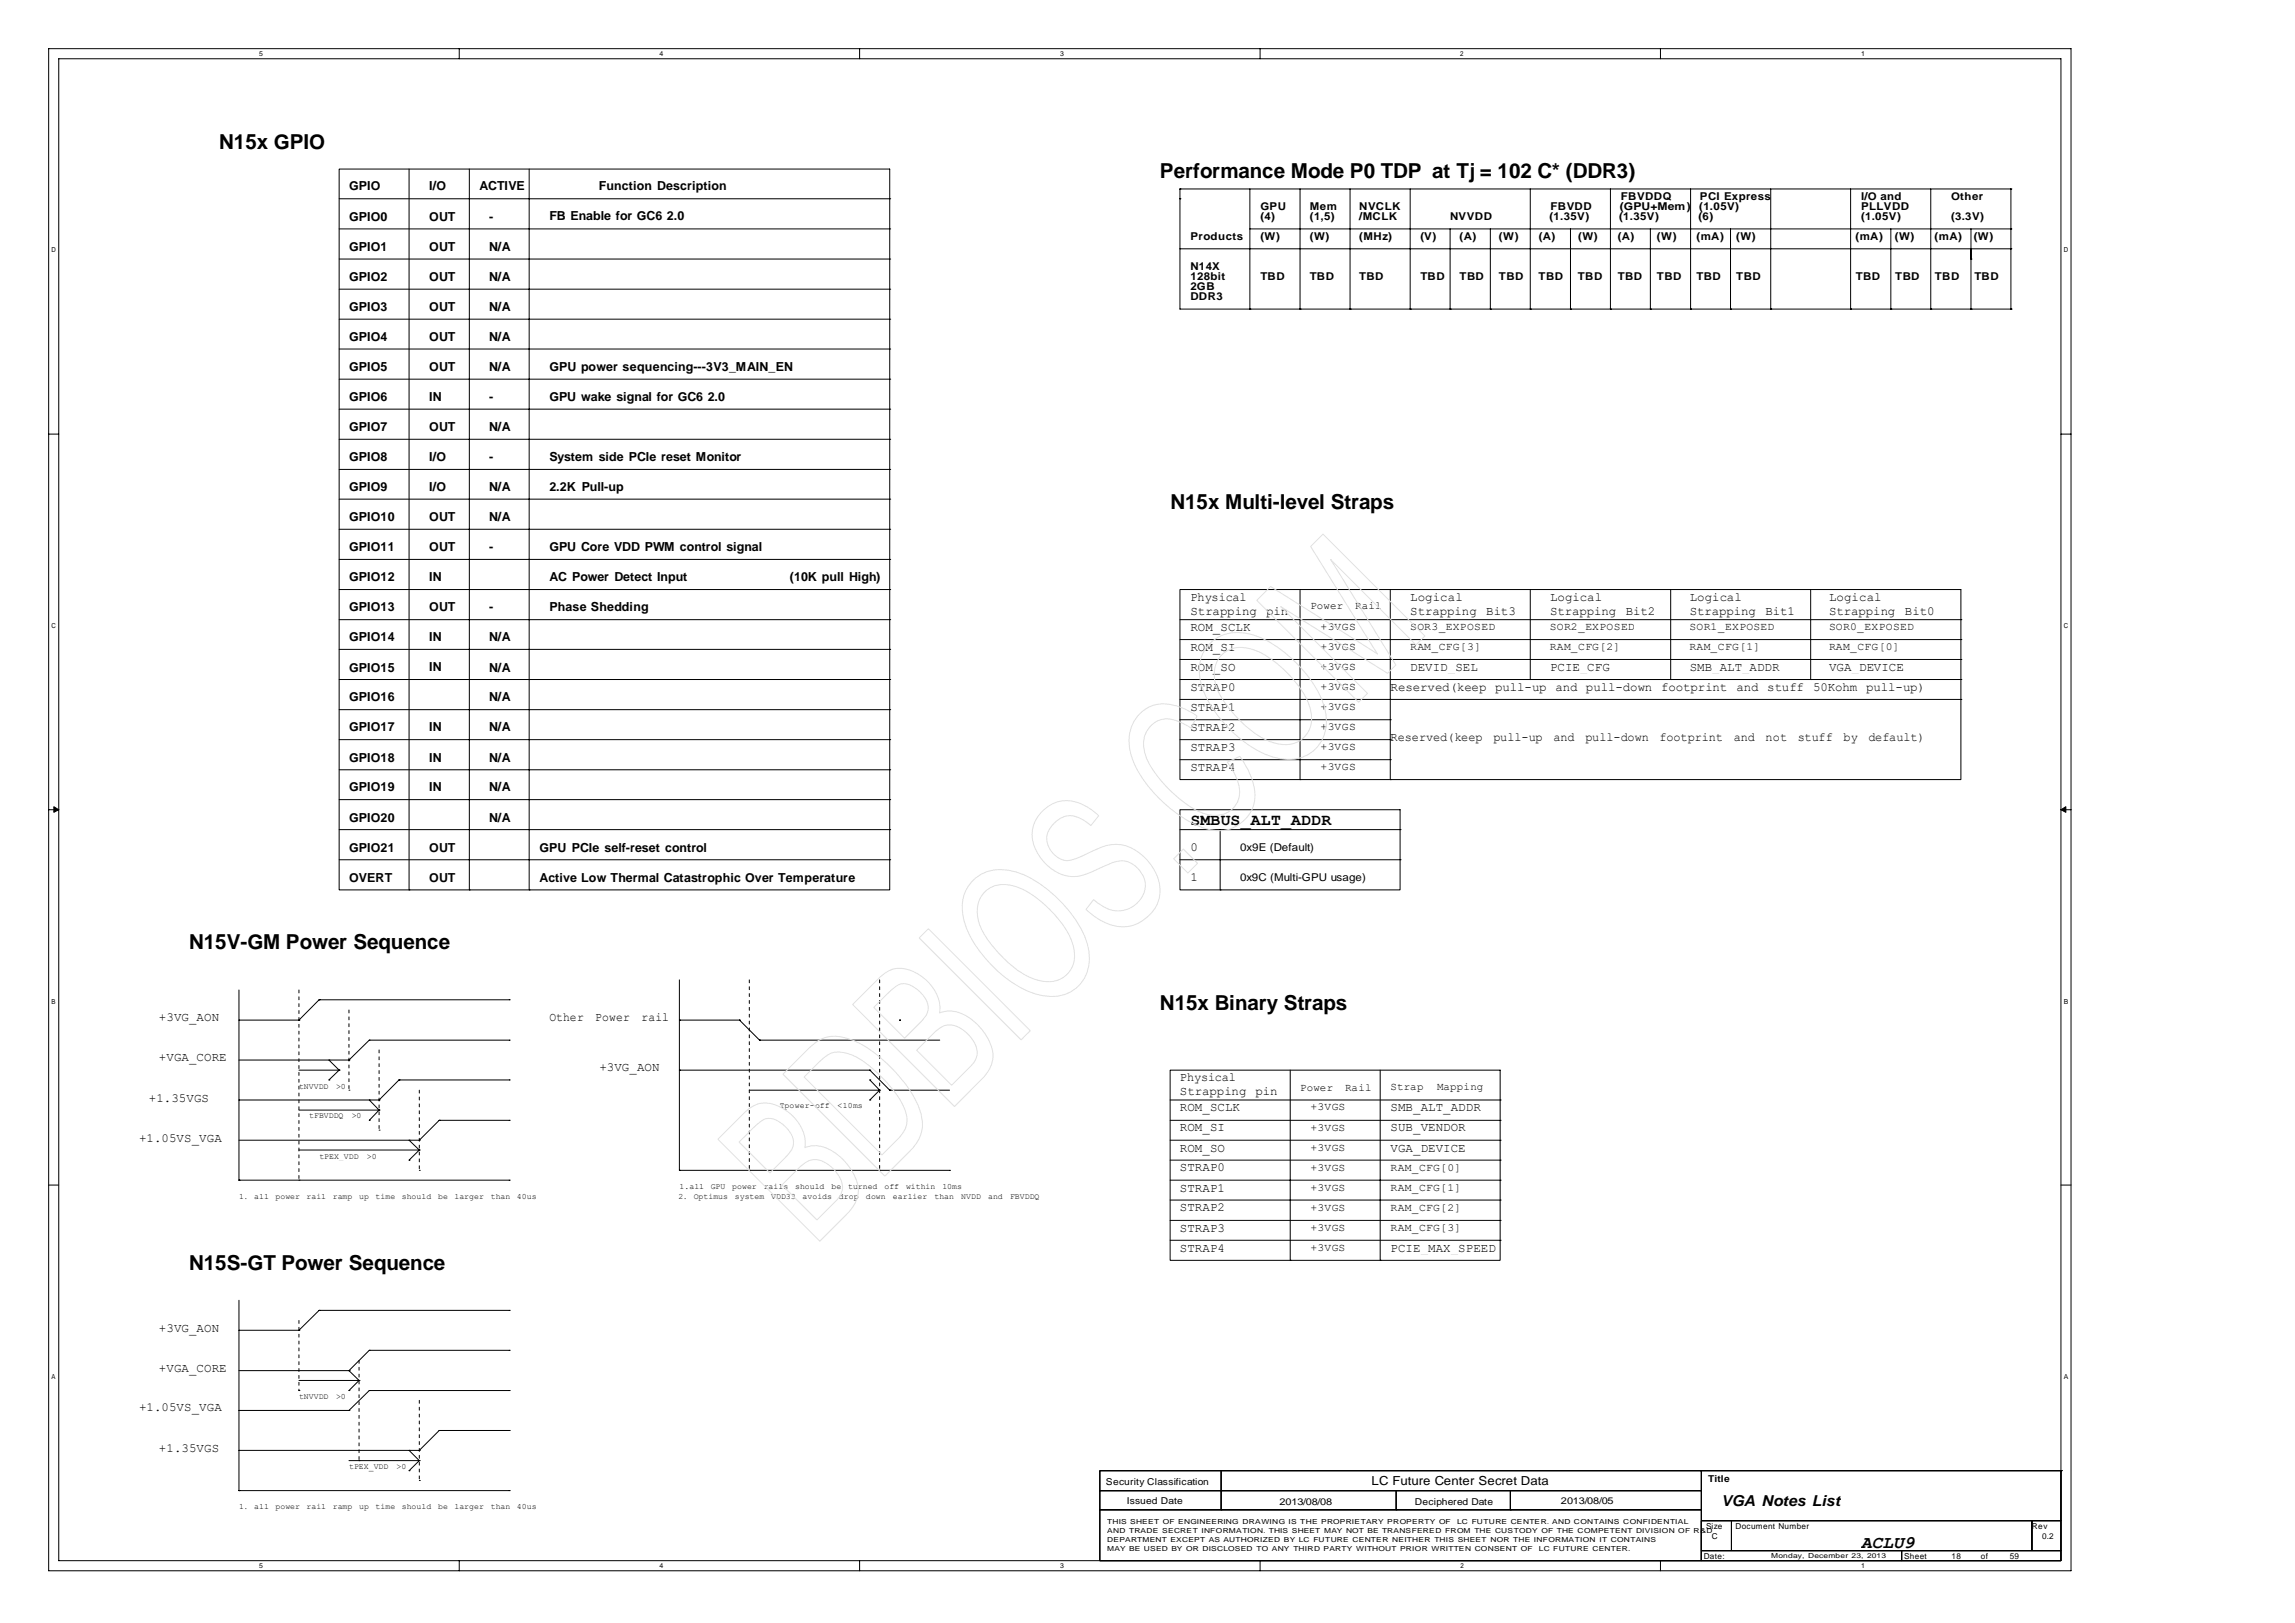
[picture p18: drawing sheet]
<svg xmlns="http://www.w3.org/2000/svg" width="297mm" height="210mm" viewBox="0 0 297 210" stroke-linecap="round" stroke-linejoin="round" font-family="sans-serif">
<defs><g id="words">
<g font-size="2.7">
<text x="28.4" y="19.2">N15x GPIO</text>
<text x="150.1" y="23">Performance Mode P0 TDP at Tj = 102 C* (DDR3)</text>
<text x="151.5" y="65.8">N15x Multi-level Straps</text>
<text x="24.5" y="122.8">N15V-GM Power Sequence</text>
<text x="150.1" y="130.7">N15x Binary Straps</text>
<text x="24.5" y="164.2">N15S-GT Power Sequence</text>
</g>
<text font-size="2.3" x="240.8" y="200.3">ACLU9</text>
<text font-size="2.1" x="154" y="106.7">SMBUS_ALT_ADDR</text>
<text font-size="1.9" x="222.7" y="194.8">VGA Notes List</text>
<g font-size="1.6">
<text x="45.2" y="24.6">GPIO</text>
<text x="45.2" y="28.6">GPIO0</text>
<text x="55.5" y="24.6">I/O</text>
<text x="55.5" y="28.6">OUT</text>
<text x="62" y="24.6">ACTIVE</text>
<text x="63.3" y="28.5">-</text>
<text x="71.1" y="28.5">FB Enable for GC6</text>
<text x="77.5" y="24.6">Function Description</text>
<text x="86.3" y="28.5">2.0</text>
<text x="45.2" y="32.5">GPIO1</text>
<text x="55.5" y="32.5">OUT</text>
<text x="63.3" y="32.5">N/A</text>
<text x="45.2" y="36.3">GPIO2</text>
<text x="45.2" y="40.2">GPIO3</text>
<text x="55.5" y="36.3">OUT</text>
<text x="55.5" y="40.2">OUT</text>
<text x="63.3" y="36.3">N/A</text>
<text x="63.3" y="40.2">N/A</text>
<text x="45.2" y="44.1">GPIO4</text>
<text x="45.2" y="48">GPIO5</text>
<text x="55.5" y="44.1">OUT</text>
<text x="55.5" y="48">OUT</text>
<text x="63.3" y="44.1">N/A</text>
<text x="63.3" y="48">N/A</text>
<text x="71.1" y="48">GPU power sequencing---3V3_MAIN_EN</text>
<text x="45.2" y="51.9">GPIO6</text>
<text x="55.5" y="51.9">IN</text>
<text x="63.3" y="51.9">-</text>
<text x="71.1" y="51.9">GPU wake signal for GC6</text>
<text x="91.6" y="51.9">2.0</text>
<text x="45.2" y="55.8">GPIO7</text>
<text x="45.2" y="59.6">GPIO8</text>
<text x="55.5" y="55.8">OUT</text>
<text x="55.5" y="59.6">I/O</text>
<text x="63.3" y="55.8">N/A</text>
<text x="63.3" y="59.6">-</text>
<text x="71.1" y="59.6">System side PCIe reset Monitor</text>
<text x="45.2" y="63.6">GPIO9</text>
<text x="55.5" y="63.6">I/O</text>
<text x="63.3" y="63.6">N/A</text>
<text x="71.1" y="63.5">2.2K Pull-up</text>
<text x="45.2" y="67.5">GPIO10</text>
<text x="45.2" y="71.3">GPIO11</text>
<text x="55.5" y="67.5">OUT</text>
<text x="55.5" y="71.3">OUT</text>
<text x="63.3" y="67.5">N/A</text>
<text x="63.3" y="71.3">-</text>
<text x="71.1" y="71.3">GPU Core VDD PWM control signal</text>
<text x="45.2" y="75.2">GPIO12</text>
<text x="55.5" y="75.2">IN</text>
<text x="71.1" y="75.2">AC Power Detect Input</text>
<text x="102.2" y="75.2">(10K pull High)</text>
<text x="154" y="77.7">Physical</text>
<text x="182.5" y="77.7">Logical</text>
<text x="200.6" y="77.7">Logical</text>
<text x="218.6" y="77.7">Logical</text>
<text x="236.7" y="77.7">Logical</text>
<text x="45.2" y="79.1">GPIO13</text>
<text x="45.2" y="83">GPIO14</text>
<text x="55.5" y="79.1">OUT</text>
<text x="55.5" y="83">IN</text>
<text x="63.3" y="79.1">-</text>
<text x="63.3" y="83">N/A</text>
<text x="71.1" y="79.1">Phase Shedding</text>
<text x="154" y="79.5">Strapping</text>
<text x="154" y="81.6">ROM_SCLK</text>
<text x="163.9" y="79.5">pin</text>
<text x="182.5" y="79.5">Strapping</text>
<text x="192.3" y="79.5">Bit3</text>
<text x="200.6" y="79.5">Strapping</text>
<text x="210.4" y="79.5">Bit2</text>
<text x="218.6" y="79.5">Strapping</text>
<text x="228.5" y="79.5">Bit1</text>
<text x="236.7" y="79.5">Strapping</text>
<text x="246.5" y="79.5">Bit0</text>
<text x="45.2" y="86.9">GPIO15</text>
<text x="55.5" y="86.8">IN</text>
<text x="63.3" y="86.9">N/A</text>
<text x="154" y="84.2">ROM_SI</text>
<text x="154" y="86.8">ROM_SO</text>
<text x="154" y="89.4">STRAP0</text>
<text x="179.9" y="89.3">Reserved(keep pull-up</text>
<text x="182.5" y="86.8">DEVID_SEL</text>
<text x="200.6" y="86.8">PCIE_CFG</text>
<text x="201.3" y="89.3">and pull-down</text>
<text x="215" y="89.3">footprint</text>
<text x="218.6" y="86.8">SMB_ALT_ADDR</text>
<text x="224.7" y="89.3">and stuff</text>
<text x="234.6" y="89.3">50Kohm pull-up)</text>
<text x="236.7" y="86.8">VGA_DEVICE</text>
<text x="45.2" y="90.7">GPIO16</text>
<text x="45.2" y="94.6">GPIO17</text>
<text x="55.5" y="94.6">IN</text>
<text x="63.3" y="90.7">N/A</text>
<text x="63.3" y="94.6">N/A</text>
<text x="154" y="91.9">STRAP1</text>
<text x="154" y="94.6">STRAP2</text>
<text x="179.9" y="95.9">Reserved(keep</text>
<text x="193.2" y="95.9">pull-up</text>
<text x="201" y="95.9">and</text>
<text x="205.1" y="95.9">pull-down</text>
<text x="214.7" y="95.9">footprint</text>
<text x="224.4" y="95.9">and</text>
<text x="228.5" y="95.9">not</text>
<text x="232.6" y="95.9">stuff</text>
<text x="238.5" y="95.9">by</text>
<text x="241.8" y="95.9">default)</text>
<text x="45.2" y="98.5">GPIO18</text>
<text x="55.5" y="98.5">IN</text>
<text x="63.3" y="98.5">N/A</text>
<text x="154" y="97.1">STRAP3</text>
<text x="154" y="99.8">STRAP4</text>
<text x="45.2" y="102.4">GPIO19</text>
<text x="45.2" y="106.3">GPIO20</text>
<text x="55.5" y="102.4">IN</text>
<text x="63.3" y="102.4">N/A</text>
<text x="63.3" y="106.3">N/A</text>
<text x="45.2" y="110.2">GPIO21</text>
<text x="55.5" y="110.2">OUT</text>
<text x="69.8" y="110.2">GPU PCIe self-reset control</text>
<text x="154" y="110.1">0</text>
<text x="45.2" y="114.1">OVERT</text>
<text x="55.5" y="114.1">OUT</text>
<text x="69.8" y="114.1">Active Low Thermal Catastrophic Over Temperature</text>
<text x="154" y="114">1</text>
<text x="20.6" y="132.1">+3VG_AON</text>
<text x="20.6" y="137.3">+VGA_CORE</text>
<text x="71.1" y="132.1">Other</text>
<text x="77" y="132.1">Power</text>
<text x="83" y="132.1">rail</text>
<text x="19.3" y="142.5">+1.35VGS</text>
<text x="77.6" y="138.6">+3VG_AON</text>
<text x="152.7" y="139.9">Physical</text>
<text x="152.7" y="141.7">Strapping</text>
<text x="152.7" y="143.8">ROM_SCLK</text>
<text x="162.5" y="141.7">pin</text>
<text x="179.9" y="143.8">SMB_ALT_ADDR</text>
<text x="18" y="147.7">+1.05VS_VGA</text>
<text x="152.7" y="146.4">ROM_SI</text>
<text x="152.7" y="149">ROM_SO</text>
<text x="179.9" y="146.4">SUB_VENDOR</text>
<text x="179.9" y="149">VGA_DEVICE</text>
<text x="152.7" y="151.5">STRAP0</text>
<text x="152.7" y="154.2">STRAP1</text>
<text x="152.7" y="156.7">STRAP2</text>
<text x="152.7" y="159.4">STRAP3</text>
<text x="152.7" y="162">STRAP4</text>
<text x="179.9" y="162">PCIE_MAX_SPEED</text>
<text x="20.6" y="172.3">+3VG_AON</text>
<text x="20.6" y="177.5">+VGA_CORE</text>
<text x="18" y="182.6">+1.05VS_VGA</text>
<text x="20.6" y="187.9">+1.35VGS</text>
<text x="177.5" y="192.2">LC Future Center Secret Data</text>
</g>
<g font-size="1.4">
<text x="163.1" y="27.1">GPU</text>
<text x="163.1" y="28.4">(4)</text>
<text x="169.5" y="27.1">Mem</text>
<text x="169.5" y="28.4">(1,5)</text>
<text x="175.9" y="27.1">NVCLK</text>
<text x="175.9" y="28.4">/MCLK</text>
<text x="187.6" y="28.5">NVVDD</text>
<text x="200.5" y="28.5">(1.35V)</text>
<text x="200.6" y="27.1">FBVDD</text>
<text x="209.5" y="28.5">(1.35V)</text>
<text x="209.6" y="27.1">(GPU+Mem)</text>
<text x="209.7" y="25.9">FBVDDQ</text>
<text x="219.8" y="28.5">(6)</text>
<text x="219.9" y="27.1">(1.05V)</text>
<text x="220" y="25.9">PCI Express</text>
<text x="240.8" y="25.9">I/O and</text>
<text x="240.8" y="27.1">PLLVDD</text>
<text x="240.8" y="28.5">(1.05V)</text>
<text x="252.5" y="25.9">Other</text>
<text x="252.5" y="28.4">(3.3V)</text>
<text x="154" y="31">Products</text>
<text x="154" y="34.9">N14X</text>
<text x="163.1" y="31">(W)</text>
<text x="169.5" y="31">(W)</text>
<text x="175.9" y="31">(MHz)</text>
<text x="183.8" y="31">(V)</text>
<text x="188.9" y="31">(A)</text>
<text x="194" y="31">(W)</text>
<text x="199.1" y="31">(A)</text>
<text x="204.2" y="31">(W)</text>
<text x="209.3" y="31">(A)</text>
<text x="214.4" y="31">(W)</text>
<text x="219.5" y="31">(mA)</text>
<text x="224.7" y="31">(W)</text>
<text x="240.1" y="31">(mA)</text>
<text x="245.2" y="31">(W)</text>
<text x="250.3" y="31">(mA)</text>
<text x="255.4" y="31">(W)</text>
<text x="154" y="36.2">128bit</text>
<text x="154" y="37.5">2GB</text>
<text x="154" y="38.8">DDR3</text>
<text x="163.1" y="36.3">TBD</text>
<text x="169.5" y="36.3">TBD</text>
<text x="175.9" y="36.3">TBD</text>
<text x="183.8" y="36.3">TBD</text>
<text x="188.9" y="36.3">TBD</text>
<text x="194" y="36.3">TBD</text>
<text x="199.1" y="36.3">TBD</text>
<text x="204.2" y="36.3">TBD</text>
<text x="209.3" y="36.3">TBD</text>
<text x="214.4" y="36.3">TBD</text>
<text x="219.5" y="36.3">TBD</text>
<text x="224.7" y="36.3">TBD</text>
<text x="240.1" y="36.3">TBD</text>
<text x="245.2" y="36.3">TBD</text>
<text x="250.4" y="36.3">TBD</text>
<text x="255.5" y="36.3">TBD</text>
<text x="169.6" y="78.8">Power</text>
<text x="170.9" y="81.5">+3VGS</text>
<text x="175.4" y="78.8">Rail</text>
<text x="182.5" y="81.5">SOR3_EXPOSED</text>
<text x="200.5" y="81.5">SOR2_EXPOSED</text>
<text x="218.6" y="81.5">SOR1_EXPOSED</text>
<text x="236.7" y="81.5">SOR0_EXPOSED</text>
<text x="170.9" y="84.1">+3VGS</text>
<text x="170.9" y="86.7">+3VGS</text>
<text x="170.9" y="89.3">+3VGS</text>
<text x="182.5" y="84.1">RAM_CFG[3]</text>
<text x="200.5" y="84.1">RAM_CFG[2]</text>
<text x="218.6" y="84.1">RAM_CFG[1]</text>
<text x="236.7" y="84.1">RAM_CFG[0]</text>
<text x="170.9" y="91.8">+3VGS</text>
<text x="170.9" y="94.5">+3VGS</text>
<text x="170.9" y="97">+3VGS</text>
<text x="170.9" y="99.6">+3VGS</text>
<text x="160.5" y="110">0x9E (Default)</text>
<text x="160.5" y="114">0x9C (Multi-GPU usage)</text>
<text x="168.3" y="141.1">Power</text>
<text x="169.6" y="143.7">+3VGS</text>
<text x="174.1" y="141.1">Rail</text>
<text x="179.9" y="141.1">Strap</text>
<text x="186" y="141.1">Mapping</text>
<text x="169.6" y="146.3">+3VGS</text>
<text x="169.6" y="148.9">+3VGS</text>
<text x="169.6" y="151.5">+3VGS</text>
<text x="169.6" y="154">+3VGS</text>
<text x="179.9" y="151.5">RAM_CFG[0]</text>
<text x="179.9" y="154">RAM_CFG[1]</text>
<text x="169.6" y="156.6">+3VGS</text>
<text x="169.6" y="159.3">+3VGS</text>
<text x="169.6" y="161.8">+3VGS</text>
<text x="179.9" y="156.6">RAM_CFG[2]</text>
<text x="179.9" y="159.3">RAM_CFG[3]</text>
</g>
<g font-size="1.2">
<text x="221" y="191.7">Title</text>
<text x="143.1" y="192.1">Security Classification</text>
<text x="145.8" y="194.6">Issued Date</text>
<text x="165.5" y="194.6">2013/08/08</text>
<text x="183.1" y="194.6">Deciphered Date</text>
<text x="202" y="194.6">2013/08/05</text>
</g>
<g font-size="1.1">
<text x="38.7" y="140.8">tNVVDD</text>
<text x="43.5" y="140.8">&gt;0</text>
<text x="100.9" y="143.4">Tpower-off</text>
<text x="108.4" y="143.4">&lt;10ms</text>
<text x="40" y="144.7">tFBVDDQ</text>
<text x="41.3" y="149.9">tPEX_VDD</text>
<text x="45.5" y="144.7">&gt;0</text>
<text x="47.5" y="149.9">&gt;0</text>
<text x="31" y="155.1">1.</text>
<text x="32.9" y="155.1">all</text>
<text x="35.7" y="155.1">power</text>
<text x="39.7" y="155.1">rail</text>
<text x="43.1" y="155.1">ramp</text>
<text x="46.5" y="155.1">up</text>
<text x="48.6" y="155.1">time</text>
<text x="52" y="155.1">should</text>
<text x="56.7" y="155.1">be</text>
<text x="58.8" y="155.1">larger</text>
<text x="63.5" y="155.1">than</text>
<text x="66.9" y="155.1">40us</text>
<text x="87.8" y="155.1">2.</text>
<text x="87.9" y="153.8">1.all</text>
<text x="89.8" y="155.1">Optimus</text>
<text x="92" y="153.8">GPU</text>
<text x="94.8" y="153.8">power</text>
<text x="95.1" y="155.1">system</text>
<text x="98.8" y="153.8">rails</text>
<text x="99.8" y="155.1">VDD33</text>
<text x="102.9" y="153.8">should</text>
<text x="103.9" y="155.1">avoids</text>
<text x="107.6" y="153.8">be</text>
<text x="108.6" y="155.1">drop</text>
<text x="109.7" y="153.8">turned</text>
<text x="112" y="155.1">down</text>
<text x="114.4" y="153.8">off</text>
<text x="115.5" y="155.1">earlier</text>
<text x="117.2" y="153.8">within</text>
<text x="120.9" y="155.1">than</text>
<text x="121.9" y="153.8">10ms</text>
<text x="124.4" y="155.1">NVDD</text>
<text x="127.9" y="155.1">and</text>
<text x="130.7" y="155.1">FBVDDQ</text>
<text x="38.7" y="181">tNVVDD</text>
<text x="43.5" y="181">&gt;0</text>
<text x="45.2" y="190.1">tPEX_VDD</text>
<text x="51.3" y="190.1">&gt;0</text>
<text x="31" y="195.2">1.</text>
<text x="32.9" y="195.2">all</text>
<text x="35.7" y="195.2">power</text>
<text x="39.7" y="195.2">rail</text>
<text x="43.1" y="195.2">ramp</text>
<text x="46.5" y="195.2">up</text>
<text x="48.6" y="195.2">time</text>
<text x="52" y="195.2">should</text>
<text x="56.7" y="195.2">be</text>
<text x="58.8" y="195.2">larger</text>
<text x="63.5" y="195.2">than</text>
<text x="66.9" y="195.2">40us</text>
<text x="220.8" y="197.9">Size</text>
<text x="224.6" y="197.9">Document Number</text>
<text x="262.9" y="197.9">Rev</text>
<text x="220.5" y="201.7">Date:</text>
<text x="221.5" y="199.1">C</text>
<text x="246.4" y="201.7">Sheet</text>
<text x="252.5" y="201.7">18</text>
<text x="256.3" y="201.7">of</text>
<text x="260.1" y="201.7">59</text>
<text x="264.2" y="199.1">0.2</text>
</g>
<g font-size=".9">
<text x="33.5" y="7.2">5</text>
<text x="85.3" y="7.2">4</text>
<text x="137.2" y="7.2">3</text>
<text x="189" y="7.3">2</text>
<text x="240.8" y="7.2">1</text>
<text x="6.6" y="32.6">D</text>
<text x="267" y="32.6">D</text>
<text x="6.6" y="81.2">C</text>
<text x="267" y="81.2">C</text>
<text x="6.6" y="129.9">B</text>
<text x="267" y="129.9">B</text>
<text x="6.6" y="178.4">A</text>
<text x="267" y="178.4">A</text>
<text x="143.3" y="197.1">THIS SHEET OF ENGINEERING DRAWING IS THE PROPRIETARY PROPERTY OF</text>
<text x="188.5" y="197.1">LC FUTURE CENTER. AND CONTAINS CONFIDENTIAL</text>
<text x="33.5" y="202.9">5</text>
<text x="85.3" y="202.9">4</text>
<text x="137.2" y="202.9">3</text>
<text x="143.3" y="198.3">AND TRADE SECRET INFORMATION. THIS SHEET MAY NOT BE TRANSFERED FROM THE CUSTODY OF THE COMPETENT DIVISION OF R&amp;D</text>
<text x="143.3" y="199.5">DEPARTMENT EXCEPT AS AUTHORIZED BY LC FUTURE CENTER NEITHER THIS SHEET NOR THE INFORMATION IT CONTAINS</text>
<text x="143.3" y="200.7">MAY BE USED BY OR DISCLOSED TO ANY THIRD PARTY WITHOUT PRIOR WRITTEN CONSENT OF</text>
<text x="189" y="202.9">2</text>
<text x="199.1" y="200.7">LC FUTURE CENTER.</text>
<text x="229.2" y="201.5">Monday, December 23, 2013</text>
<text x="240.8" y="202.9">1</text>
</g>
</g></defs>
<g fill="none" stroke="#000" stroke-width=".13">
<path d="M6.3 6.3h261.7v196.9h-261.7zM7.6 7.6h259.1v194.3h-259.1zM59.4 6.3v1.3M111.2 6.3v1.3M163.1 6.3v1.3M214.9 6.3v1.3M43.9 21.9h71.2v93.2h-71.2zM43.9 37.4h71.2M43.9 33.5h71.2M43.9 29.6h71.2M43.9 25.7h71.2M52.9 21.9v93.2"/>
<path d="M60.7 21.9v93.2M68.5 21.9v93.2M115.1 37.4h.1M115.1 33.5h.1M115.1 29.6h.1M115.1 25.7h.1M152.7 24.4h.1M152.7 25.7h.1M152.7 32.2h107.5M152.7 24.4v15.6h107.5M152.7 24.4h107.5M161.7 40h.1"/>
<path d="M161.7 29.6h98.5M161.7 24.4v15.6M168.2 40h.1M168.2 24.4v15.6M174.7 40h.1M174.7 24.4v15.6M182.5 40h.1M182.5 24.4v15.6M187.6 40h.1M187.6 29.6v10.4M192.8 40h.1M192.8 29.6v10.4"/>
<path d="M198 40h.1M198 24.4v15.6M203.2 40h.1M203.2 29.6v10.4M208.4 40h.1M208.4 24.4v15.6M213.6 40h.1M213.6 29.6v10.4M218.8 40h.1M218.8 24.4v15.6M223.9 40h.1M223.9 29.6v10.4"/>
<path d="M229.1 40h.1M229.1 24.4v15.6M239.5 40h.1M239.5 24.4v15.6M244.7 40h.1M244.7 29.6v10.4M249.8 40h.1M249.8 24.4v15.6M255 33.5h.1M255 40h.1M255 29.6v10.4M260.2 32.2h.1"/>
<path d="M260.2 40h.1M260.2 24.4h.1M260.2 29.6h.1M260.2 24.4v15.6M6.3 56.2h1.3M43.9 56.8h71.2M43.9 52.9h71.2M43.9 49.1h71.2M43.9 45.2h71.2M43.9 41.3h71.2M115.1 56.8h.1M115.1 52.9h.1"/>
<path d="M115.1 49.1h.1M115.1 45.2h.1M115.1 41.3h.1M266.7 56.2h1.3M43.9 76.3h71.2M43.9 72.4h71.2M43.9 68.5h71.2M43.9 64.6h71.2M43.9 60.7h71.2M115.1 76.3h.1M115.1 72.4h.1M115.1 68.5h.1"/>
<path d="M115.1 64.6h.1M115.1 60.7h.1M152.7 76.3h101v24.6h-101zM168.2 76.3v24.6M179.9 76.3v24.6M198 76.3v11.6M216.2 76.3v11.6M234.3 76.3v11.6M43.9 80.2h71.2M43.9 87.9h71.2M43.9 95.7h71.2M43.9 91.8h71.2"/>
<path d="M43.9 99.6h71.2M43.9 84h71.2M115.1 91.8h.1M115.1 95.7h.1M115.1 99.6h.1M115.1 87.9h.1M115.1 84h.1M115.1 80.2h.1M152.7 82.7h101M152.7 80.2h101M152.7 98.3h27.2M152.7 87.9h101"/>
<path d="M152.7 85.3h101M152.7 95.7h27.2M152.7 93.1h27.2M152.7 90.5h101M179.9 98.3h.1M179.9 95.7h.1M179.9 93.1h.1M198 87.9h.1M216.2 87.9h.1M234.3 87.9h.1M253.7 82.7h.1M253.7 80.2h.1"/>
<path d="M253.7 87.9h.1M253.7 85.3h.1M253.7 90.5h.1M6.3 104.8h1.3M7 104.4l.6 .4-.6 .3zM43.9 107.3h71.2M43.9 111.2h71.2M43.9 103.5h71.2M52.9 115.1h.1M60.7 115.1h.1M68.5 115.1h.1M115.1 103.5h.1"/>
<path d="M115.1 107.3h.1M115.1 111.2h.1M152.7 104.8h28.5v10.3h-28.5zM152.7 107.3h28.5M152.7 111.2h28.5M157.9 115.1h.1M157.9 107.3v7.8M168.2 100.9h.1M179.9 100.9h.1M181.2 107.3h.1M181.2 111.2h.1M266.7 104.8l.6-.4v.7z"/>
<path d="M266.7 104.8h1.3M30.9 128.1v24.6M30.9 132h7.8M30.9 137.1h14.3M38.7 132h.1M38.7 138.4h5.2M41.3 129.3h.1M41.3 129.3l-2.6 2.7M41.3 129.3h24.6M42.6 137.1h.1M42.6 139.7h.1M42.6 137.1l1.3 1.3"/>
<path d="M43.9 138.4h.1M43.9 138.4l-1.3 1.3M45.2 137.1h.1M47.8 134.6h.1M47.8 134.6h18.1M47.8 134.6l-2.6 2.5M51.6 139.7h.1M51.6 139.7l-2.5 2.6M51.6 139.7h14.3M65.9 129.3h.1M65.9 134.6h.1M65.9 139.7h.1"/>
<path d="M87.9 132h.1M87.9 138.4h.1M87.9 126.8v24.6M87.9 132h7.8M87.9 138.4h24.7M95.7 132h.1M95.7 132l2.6 2.6M98.3 134.6h.1M98.3 134.6h23.3M112.6 139.7h.1M112.6 138.4h.1M112.6 139.7l1.2 1.3"/>
<path d="M112.6 138.4l2.5 2.6M116.4 132h.1M151.4 138.4h42.7v24.7h-42.7zM167 138.4v24.7M178.6 138.4v24.7M6.3 153.3h1.3M30.9 152.7h.1M30.9 147.5h23.4M30.9 142.3h18.2M30.9 152.7h35M38.7 143.6h10.4M38.7 148.8h15.6"/>
<path d="M47.8 144.9h.1M47.8 142.3h.1M47.8 142.3l1.3 1.3M49.1 142.3h.1M49.1 143.6h.1M49.1 143.6l-1.3 1.3M52.9 147.5h.1M52.9 150.1h.1M52.9 147.5l1.4 1.3M54.3 147.5h.1M54.3 148.8h.1M54.3 148.8l-1.4 1.3"/>
<path d="M56.8 144.9h.1M56.8 144.9h9.1M56.8 144.9l-2.5 2.6M65.9 152.7h.1M65.9 144.9h.1M87.9 151.4h.1M87.9 151.4h35M97 141h16.8M112.6 142.3h.1M113.8 141h.1M113.8 141l-1.2 1.3M115.1 141h.1"/>
<path d="M115.1 141h7.8M122.9 151.4h.1M151.4 144.9h42.7M151.4 147.5h42.7M151.4 157.9h42.7M151.4 142.3h42.7M151.4 150.1h42.7M151.4 155.3h42.7M151.4 152.7h42.7M194.1 144.9h.1M194.1 147.5h.1M194.1 157.9h.1"/>
<path d="M194.1 142.3h.1M194.1 150.1h.1M194.1 155.3h.1M194.1 152.7h.1M266.7 153.3h1.3M30.9 168.2v24.6M30.9 172.1h7.8M30.9 177.3h14.3M38.7 172.1h.1M38.7 178.6h7.8M41.3 169.5h.1M41.3 169.5l-2.6 2.6"/>
<path d="M41.3 169.5h24.6M45.2 177.3h.1M45.2 179.9h.1M45.2 177.3l1.3 1.3M46.5 178.6h.1M46.5 178.6l-1.3 1.3M47.8 179.9h.1M47.8 174.7h.1M47.8 174.7h18.1M47.8 179.9l-2.6 2.6M47.8 179.9h18.1M47.8 174.7l-2.6 2.6"/>
<path d="M65.9 169.5h.1M65.9 174.7h.1M65.9 179.9h.1M151.4 160.5h42.7M167 163.1h.1M178.6 163.1h.1M194.1 160.5h.1M30.9 192.8h.1M30.9 192.8h35M30.9 182.5h14.3M30.9 187.6h23.4M45.2 182.5h.1"/>
<path d="M45.2 189h9.1M52.9 187.6h.1M52.9 190.3h.1M52.9 187.6l1.4 1.4M54.3 187.6h.1M54.3 189h.1M54.3 189l-1.4 1.3M56.8 185.1h.1M56.8 185.1l-2.5 2.5M56.8 185.1h9.1M65.9 192.8h.1M65.9 185.1h.1"/>
<path d="M142.3 190.3h77.9v2.5h-77.9zM142.3 192.8h77.9v2.5h-77.9zM142.3 195.3h77.9v6.6h-77.9zM158 192.8h.1M158 195.3h.1M158 190.3v5M180.7 195.3h.1M180.7 192.8v2.5M195.4 195.3h.1M195.4 192.8v2.5M220 190.3h46.7M220.2 196.7h3.8v3.9h-3.8z"/>
<path d="M224 196.7h38.9v3.9h-38.9zM262.9 196.7h3.8v3.9h-3.8zM266.7 190.3h.1M59.4 201.9v1.3M111.2 201.9v1.3M163.1 201.9v1.3M214.9 201.9v1.3M220.2 200.6h25.9v1.3h-25.9zM246.1 200.6h20.6v1.3h-20.6z"/>
</g>
<path d="M7 104.4l.6 .4-.6 .3zM266.7 104.8l.6-.4v.7z" fill="#000"/>
<g fill="none" stroke="#000" stroke-width=".13" stroke-dasharray=".4 .5">
<path d="M38.7 128.1v24.6M45.2 130.7v10.3M49.1 135.8v10.4M97 126.8v24.6M113.8 126.8v24.6M38.7 152.7h.1M45.2 141h.1M49.1 146.2h.1M54.3 141v10.4M54.3 151.4h.1M97 151.4h.1M113.8 151.4h.1"/>
<path d="M38.7 170.8v9.1M38.7 179.9h.1M46.5 176v13M46.5 189h.1M54.3 181.2v10.3M54.3 191.5h.1"/>
</g>
<g fill="none" stroke="#e0e0e0" stroke-width=".13">
<path d="M163.3 77l1.1-1.1 13.9 8.7-8.7-13.9 1.6-1.6 13.2 13.2-1.2 1.1-11-11 8.4 13.6-1.1 1.1-13.8-8.6 11.2 11.2-1.1 1.2-13.2-13.2zM147.5 92.3a4.5 4.5 0 0 1 5-.9l1.2 .5 1.2 .7-.8 1.6a5 5 0 0 0-3.9-1.1 3.4 3.4 0 0 0-2 4.6 15.4 15.4 0 0 0 5.8 6.7 4.7 4.7 0 0 0 4.8 .7 3.1 3.1 0 0 0 1.3-4.1 9 9 0 0 0-1.3-2.4l1.6-.7a8.3 8.3 0 0 1 1.9 5.9 4.8 4.8 0 0 1-6.5 3.3 17.3 17.3 0 0 1-9.1-8.5 5.6 5.6 0 0 1 .8-6.3zM156.6 83.2a5.5 5.5 0 0 1 5.9-.9 16.2 16.2 0 0 1 8.8 8.8 5.3 5.3 0 0 1-2 6.5 6.5 6.5 0 0 1-6.2-.3 16.4 16.4 0 0 1-7.6-8.4 5.3 5.3 0 0 1 1.1-5.7zM158.1 84.7a4.1 4.1 0 0 1 4.7-.4 14.4 14.4 0 0 1 6.6 6.9 3.7 3.7 0 0 1-1.1 4.6 4.7 4.7 0 0 1-4.8-.2 15.6 15.6 0 0 1-5.9-6.3 4.1 4.1 0 0 1 .5-4.6zM125.9 113.9a5.5 5.5 0 0 1 5.9-1 16.2 16.2 0 0 1 8.8 8.9 5.3 5.3 0 0 1-1.9 6.5 6.5 6.5 0 0 1-6.3-.3 16.3 16.3 0 0 1-7.5-8.5 5.3 5.3 0 0 1 1-5.6zM127.4 115.4a4.1 4.1 0 0 1 4.7-.4 14.4 14.4 0 0 1 6.6 6.9 3.7 3.7 0 0 1-1.1 4.5 4.7 4.7 0 0 1-4.8-.2 15.6 15.6 0 0 1-5.9-6.2 4.1 4.1 0 0 1 .5-4.6zM134.9 105a4.5 4.5 0 0 1 6-.4l1.3 .9-1 1.3a3.7 3.7 0 0 0-3.5-1.2 3.4 3.4 0 0 0-2.2 3 2.85 2.85 0 0 0 3 2.7l.9-.3a23.3 23.3 0 0 1 4-1.7 5.5 5.5 0 0 1 5.4 2.5 4.9 4.9 0 0 1 .4 6.1 4.9 4.9 0 0 1-6.8 1.2l-1-.7-.9-.7 1-1.3a4.8 4.8 0 0 0 3.5 1.4 3.4 3.4 0 0 0 3.1-4.1 3.2 3.2 0 0 0-4.9-1.8l-1.2 .6a5.6 5.6 0 0 1-4.3 .7 6.1 6.1 0 0 1-4.1-5.2 4.2 4.2 0 0 1 1.3-3zM153.1 109.8l1.9 1.9-1.3 1.2-1.8-1.8zM104.1 139.3l.3-.3a15.4 15.4 0 0 1 3-2.7 4.5 4.5 0 0 1 3.9 .7 16.5 16.5 0 0 1 5.8 6.5 3.3 3.3 0 0 1-1.1 4l-1.9 1.9zM104.4 135.9a4.6 4.6 0 0 1 4.6-1.7 13.6 13.6 0 0 1 6.7 4.4 12 12 0 0 1 3.7 6.6 5.1 5.1 0 0 1-2.1 4.2l-2.8 2.8-13.2-13.2zM112.2 128l1.5-1.4a3.7 3.7 0 0 1 5.2-.5 5.3 5.3 0 0 1 2.7 4.9 4.4 4.4 0 0 1 4.5 1.2 6.4 6.4 0 0 1 2.4 4.6 5.1 5.1 0 0 1-2.1 3.4l-2.9 3-13.2-13.2zM113.8 129.6a10.6 10.6 0 0 1 2.6-2.3 2.74 2.74 0 0 1 2.7 1.1 2.42 2.42 0 0 1 .7 3l-.4 .6-2.3 2.3-4-4z"/>
<path d="M119.2 121l.9-.8 13.2 13.1-1.2 1.2-13.2-13.2zM119.3 135.2a11.8 11.8 0 0 1 2.9-2.5 3.5 3.5 0 0 1 3.6 1.7 2.49 2.49 0 0 1-.4 3.8l-2.3 2.2-4.5-4.5zM94.3 145.9l2-1.9a3.7 3.7 0 0 1 5.1-.5 5.3 5.3 0 0 1 2.8 5 4.4 4.4 0 0 1 4.5 1.1 6.4 6.4 0 0 1 2.4 4.7 5.2 5.2 0 0 1-2.1 3.3l-2.9 3-13.2-13.2zM95.6 147.8l.8-.8a10.5 10.5 0 0 1 2.6-2.2 2.75 2.75 0 0 1 2.7 1 2.42 2.42 0 0 1 .7 3l-.5 .6-2.3 2.3zM101.9 152.6a11.8 11.8 0 0 1 2.9-2.5 3.5 3.5 0 0 1 3.6 1.7 2.49 2.49 0 0 1-.5 3.8l-2.2 2.2-4.5-4.5z"/>
</g>
<use href="#words"/>
</svg>
